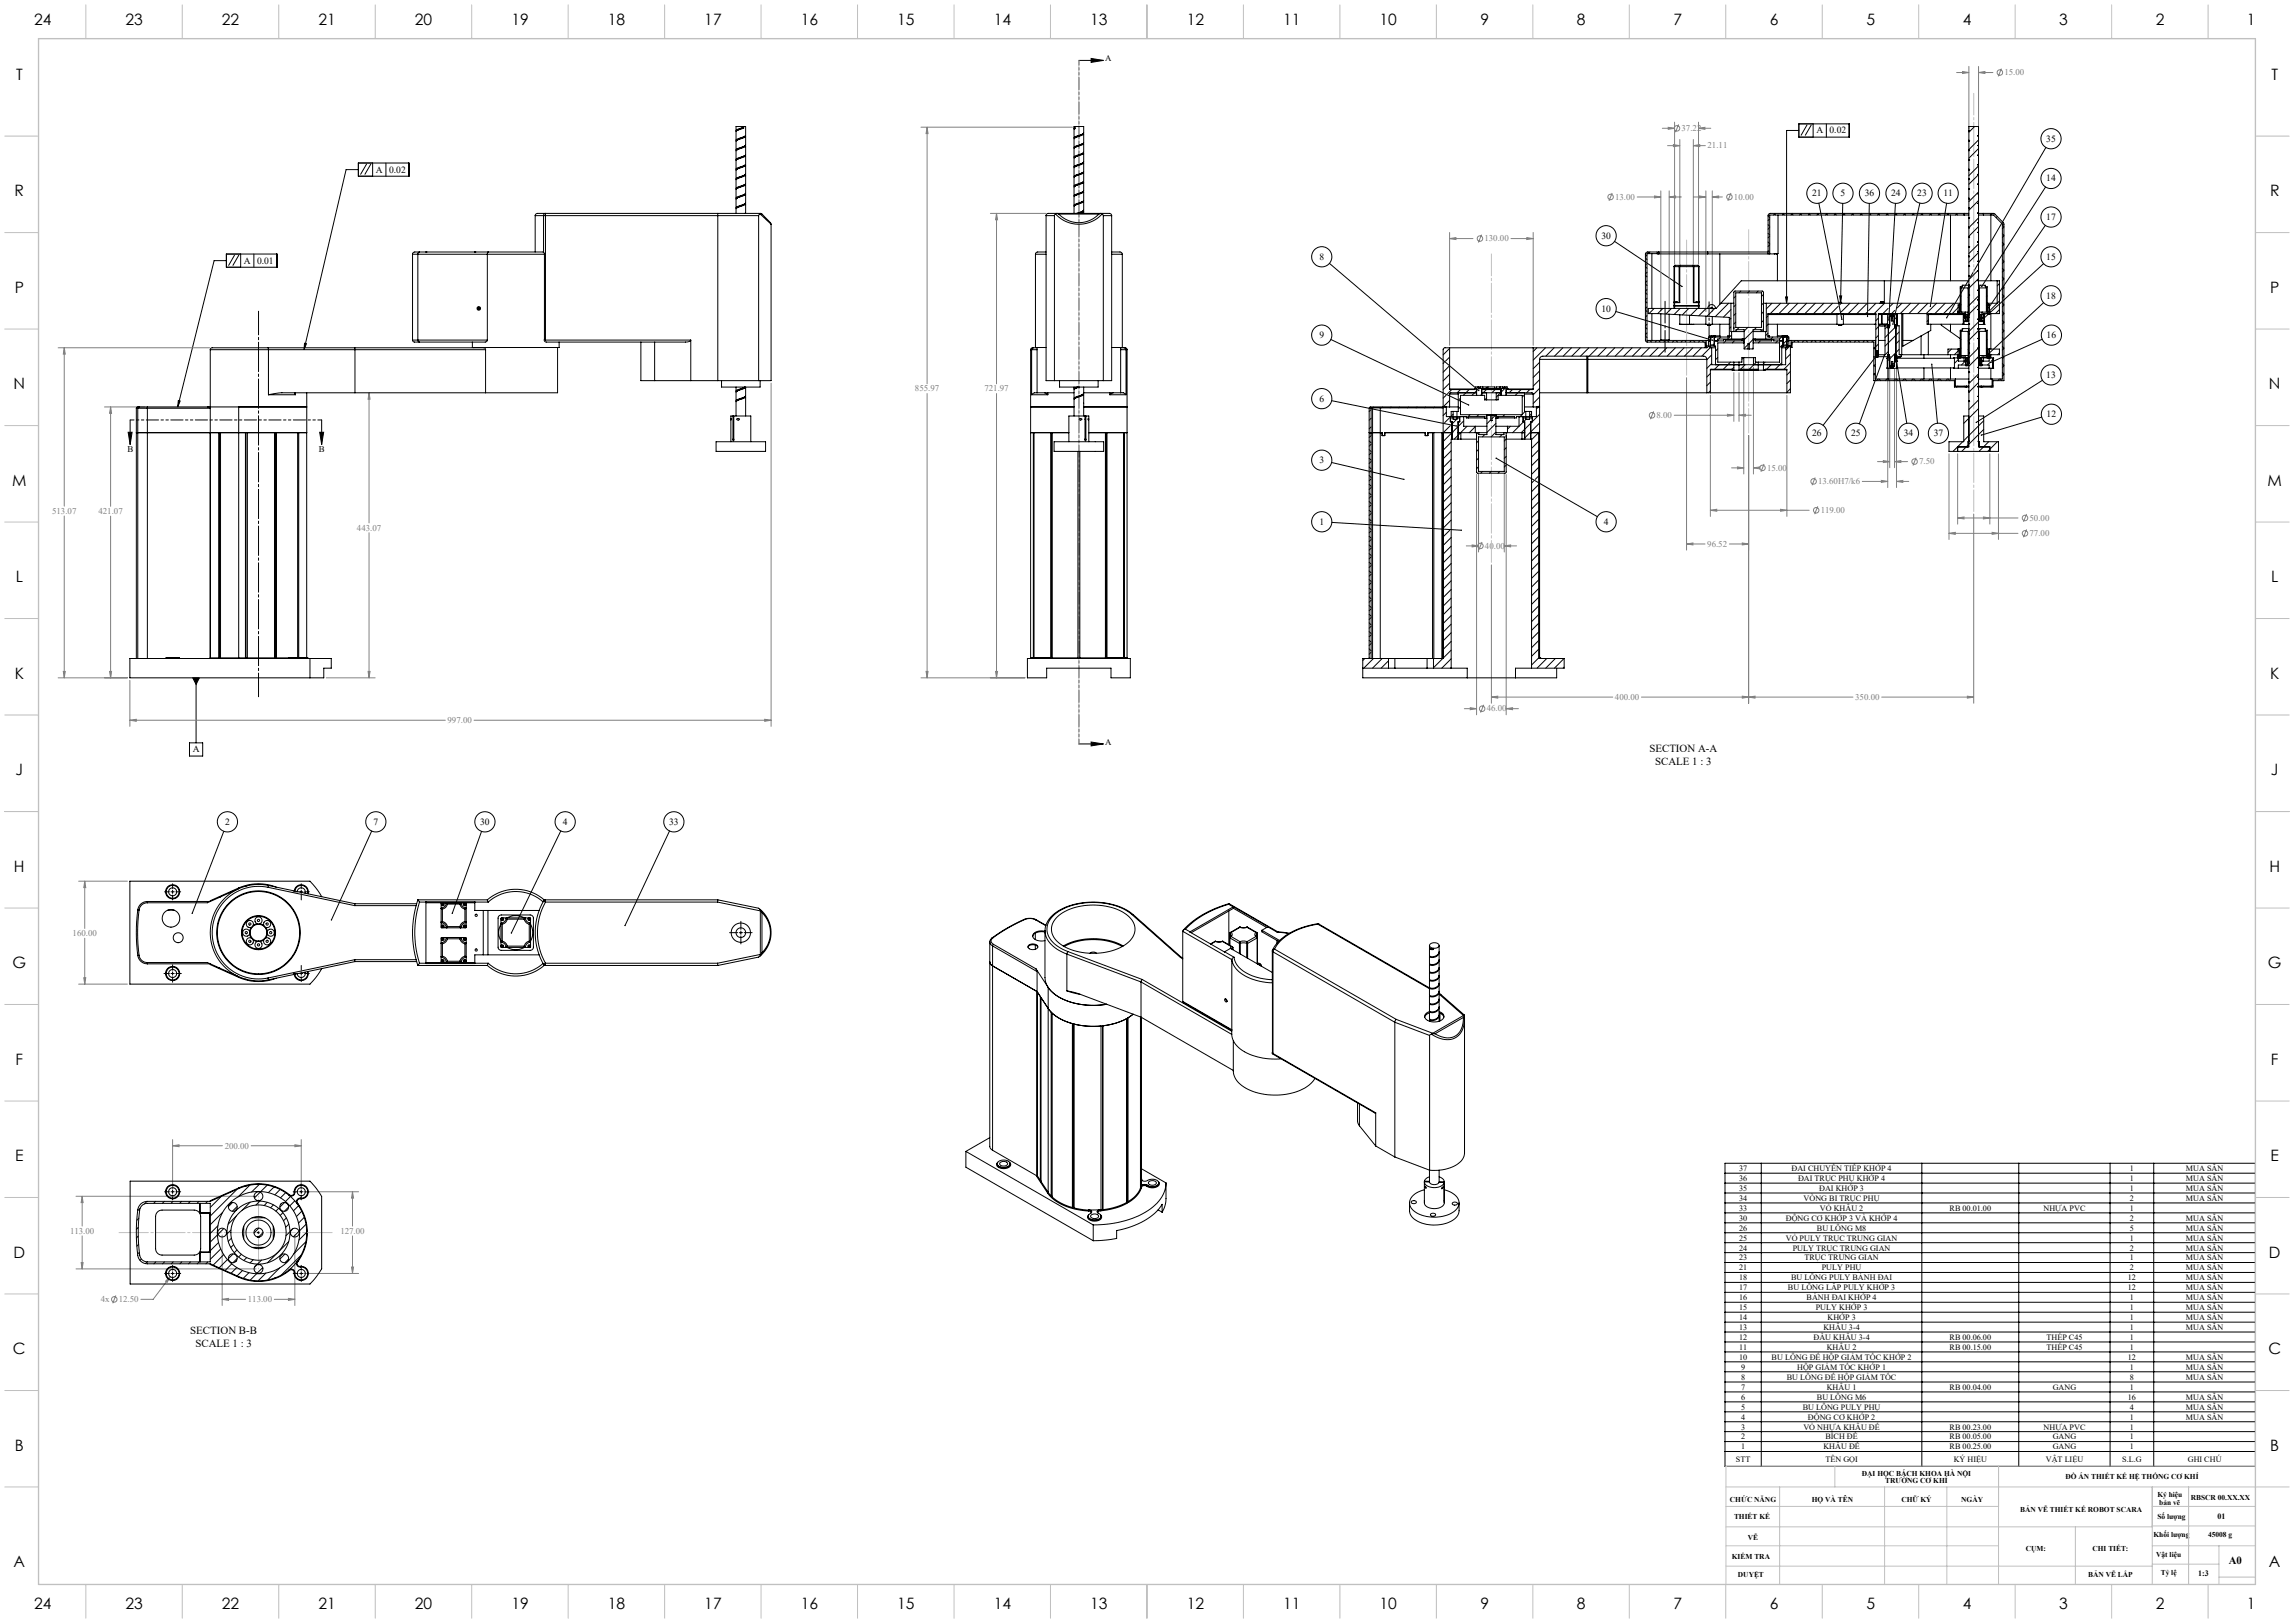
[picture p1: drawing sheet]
<svg xmlns="http://www.w3.org/2000/svg" width="1189mm" height="841mm" viewBox="0 0 1189 841" stroke-linecap="round" stroke-linejoin="round" font-family="sans-serif">
<defs><g id="words">
<g font-size="8.1">
<text x="18" y="13">24</text>
<text x="65" y="13">23</text>
<text x="115" y="13">22</text>
<text x="165" y="13">21</text>
<text x="215" y="13">20</text>
<text x="265" y="13">19</text>
<text x="315" y="13">18</text>
<text x="365" y="13">17</text>
<text x="415" y="13">16</text>
<text x="465" y="13">15</text>
<text x="515" y="13">14</text>
<text x="565" y="13">13</text>
<text x="615" y="13">12</text>
<text x="665" y="13">11</text>
<text x="715" y="13">10</text>
<text x="767" y="13">9</text>
<text x="817" y="13">8</text>
<text x="867" y="13">7</text>
<text x="917" y="13">6</text>
<text x="967" y="13">5</text>
<text x="1017" y="13">4</text>
<text x="1067" y="13">3</text>
<text x="1117" y="13">2</text>
<text x="1165" y="13">1</text>
<text x="8" y="41">T</text>
<text x="1177" y="41">T</text>
<text x="8" y="102">R</text>
<text x="1177" y="102">R</text>
<text x="8" y="152">P</text>
<text x="1177" y="152">P</text>
<text x="7" y="202">N</text>
<text x="1176" y="202">N</text>
<text x="6" y="252">M</text>
<text x="1175" y="252">M</text>
<text x="8" y="302">L</text>
<text x="1177" y="302">L</text>
<text x="8" y="352">K</text>
<text x="1177" y="352">K</text>
<text x="8" y="402">J</text>
<text x="1177" y="402">J</text>
<text x="7" y="452">H</text>
<text x="1176" y="452">H</text>
<text x="6" y="502">G</text>
<text x="1175" y="502">G</text>
<text x="8" y="552">F</text>
<text x="1177" y="552">F</text>
<text x="8" y="602">E</text>
<text x="1177" y="602">E</text>
<text x="7" y="652">D</text>
<text x="1176" y="652">D</text>
<text x="7" y="702">C</text>
<text x="1176" y="702">C</text>
<text x="8" y="752">B</text>
<text x="1177" y="752">B</text>
<text x="7" y="812">A</text>
<text x="1176" y="812">A</text>
<text x="18" y="834">24</text>
<text x="65" y="834">23</text>
<text x="115" y="834">22</text>
<text x="165" y="834">21</text>
<text x="215" y="834">20</text>
<text x="265" y="834">19</text>
<text x="315" y="834">18</text>
<text x="365" y="834">17</text>
<text x="415" y="834">16</text>
<text x="465" y="834">15</text>
<text x="515" y="834">14</text>
<text x="565" y="834">13</text>
<text x="615" y="834">12</text>
<text x="665" y="834">11</text>
<text x="715" y="834">10</text>
<text x="767" y="834">9</text>
<text x="817" y="834">8</text>
<text x="867" y="834">7</text>
<text x="917" y="834">6</text>
<text x="967" y="834">5</text>
<text x="1017" y="834">4</text>
<text x="1067" y="834">3</text>
<text x="1117" y="834">2</text>
<text x="1165" y="834">1</text>
</g>
<g font-size="5.6">
<text x="855" y="390">SECTION A-A</text>
<text x="858" y="396">SCALE 1 : 3</text>
<text x="99" y="691">SECTION B-B</text>
<text x="101" y="698">SCALE 1 : 3</text>
<text x="1155" y="811">A0</text>
</g>
<g font-size="4.9">
<text x="941" y="69">A</text>
<text x="948" y="69">0.02</text>
<text x="1061" y="73">35</text>
<text x="195" y="89">A</text>
<text x="202" y="89">0.02</text>
<text x="1061" y="94">14</text>
<text x="939" y="102">21</text>
<text x="954" y="102">5</text>
<text x="967" y="102">36</text>
<text x="980" y="102">24</text>
<text x="994" y="102">23</text>
<text x="1007" y="102">11</text>
<text x="1061" y="114">17</text>
<text x="830" y="124">30</text>
<text x="126" y="137">A</text>
<text x="133" y="137">0.01</text>
<text x="684" y="135">8</text>
<text x="1061" y="135">15</text>
<text x="1061" y="155">18</text>
<text x="830" y="161">10</text>
<text x="684" y="175">9</text>
<text x="1061" y="175">16</text>
<text x="1061" y="196">13</text>
<text x="684" y="208">6</text>
<text x="1061" y="216">12</text>
<text x="939" y="226">26</text>
<text x="959" y="226">25</text>
<text x="987" y="226">34</text>
<text x="1002" y="226">37</text>
<text x="684" y="240">3</text>
<text x="684" y="272">1</text>
<text x="831" y="272">4</text>
<text x="100" y="390">A</text>
<text x="117" y="427">2</text>
<text x="194" y="427">7</text>
<text x="249" y="427">30</text>
<text x="292" y="427">4</text>
<text x="347" y="427">33</text>
</g>
<g font-size="4.6">
<text x="573" y="32">A</text>
<text x="66" y="234">B</text>
<text x="165" y="234">B</text>
<text x="573" y="386">A</text>
</g>
<g font-size="4.6" fill="#808080">
<text x="1039" y="39">15.00</text>
<text x="872" y="68">37.22</text>
<text x="885" y="77">21.11</text>
<text x="837" y="103">13.00</text>
<text x="899" y="103">10.00</text>
<text x="769" y="125">130.00</text>
<text x="474" y="203">855.97</text>
<text x="510" y="203">721.97</text>
<text x="859" y="217">8.00</text>
<text x="916" y="244">15.00</text>
<text x="995" y="241">7.50</text>
<text x="942" y="251">13.60H7/k6</text>
<text x="27" y="266">513.07</text>
<text x="51" y="266">421.07</text>
<text x="944" y="266">119.00</text>
<text x="1052" y="270">50.00</text>
<text x="185" y="275">443.07</text>
<text x="1052" y="278">77.00</text>
<text x="770" y="284">40.00</text>
<text x="885" y="283">96.52</text>
<text x="837" y="363">400.00</text>
<text x="962" y="363">350.00</text>
<text x="771" y="369">46.00</text>
<text x="232" y="375">997.00</text>
<text x="38" y="485">160.00</text>
<text x="116" y="595">200.00</text>
<text x="36" y="639">113.00</text>
<text x="176" y="639">127.00</text>
<text x="52" y="675">4x</text>
<text x="62" y="675">12.50</text>
<text x="128" y="675">113.00</text>
</g>
<g font-size="4.2">
<text x="901" y="607">37</text>
<text x="901" y="612">36</text>
<text x="929" y="607">ĐAI CHUYỂN TIẾP KHỚP 4</text>
<text x="932" y="612">ĐAI TRỤC PHỤ KHỚP 4</text>
<text x="1104" y="607">1</text>
<text x="1104" y="612">1</text>
<text x="1133" y="607">MUA SẴN</text>
<text x="1133" y="612">MUA SẴN</text>
<text x="901" y="617">35</text>
<text x="943" y="617">ĐAI KHỚP 3</text>
<text x="1104" y="617">1</text>
<text x="1133" y="617">MUA SẴN</text>
<text x="901" y="622">34</text>
<text x="935" y="622">VÒNG BI TRỤC PHỤ</text>
<text x="1104" y="622">2</text>
<text x="1133" y="622">MUA SẴN</text>
<text x="901" y="627">33</text>
<text x="943" y="627">VỎ KHÂU 2</text>
<text x="1011" y="627">RB 00.01.00</text>
<text x="1059" y="627">NHỰA PVC</text>
<text x="1104" y="627">1</text>
<text x="901" y="633">30</text>
<text x="926" y="633">ĐỘNG CƠ KHỚP 3 VÀ KHỚP 4</text>
<text x="1104" y="633">2</text>
<text x="1133" y="633">MUA SẴN</text>
<text x="901" y="638">26</text>
<text x="942" y="638">BU LÔNG M8</text>
<text x="1104" y="638">5</text>
<text x="1133" y="638">MUA SẴN</text>
<text x="901" y="643">25</text>
<text x="901" y="648">24</text>
<text x="926" y="643">VỎ PULY TRỤC TRUNG GIAN</text>
<text x="929" y="648">PULY TRỤC TRUNG GIAN</text>
<text x="1104" y="643">1</text>
<text x="1104" y="648">2</text>
<text x="1133" y="643">MUA SẴN</text>
<text x="1133" y="648">MUA SẴN</text>
<text x="901" y="653">23</text>
<text x="935" y="653">TRỤC TRUNG GIAN</text>
<text x="1104" y="653">1</text>
<text x="1133" y="653">MUA SẴN</text>
<text x="901" y="658">21</text>
<text x="944" y="658">PULY PHỤ</text>
<text x="1104" y="658">2</text>
<text x="1133" y="658">MUA SẴN</text>
<text x="901" y="663">18</text>
<text x="928" y="663">BU LÔNG PULY BÁNH ĐAI</text>
<text x="1103" y="663">12</text>
<text x="1133" y="663">MUA SẴN</text>
<text x="901" y="669">17</text>
<text x="927" y="669">BU LÔNG LẮP PULY KHỚP 3</text>
<text x="1103" y="669">12</text>
<text x="1133" y="669">MUA SẴN</text>
<text x="901" y="674">16</text>
<text x="936" y="674">BÁNH ĐAI KHỚP 4</text>
<text x="1104" y="674">1</text>
<text x="1133" y="674">MUA SẴN</text>
<text x="901" y="679">15</text>
<text x="901" y="684">14</text>
<text x="941" y="679">PULY KHỚP 3</text>
<text x="947" y="684">KHỚP 3</text>
<text x="1104" y="679">1</text>
<text x="1104" y="684">1</text>
<text x="1133" y="679">MUA SẴN</text>
<text x="1133" y="684">MUA SẴN</text>
<text x="901" y="689">13</text>
<text x="945" y="689">KHÂU 3-4</text>
<text x="1104" y="689">1</text>
<text x="1133" y="689">MUA SẴN</text>
<text x="901" y="694">12</text>
<text x="940" y="694">ĐẦU KHÂU 3-4</text>
<text x="1011" y="694">RB 00.06.00</text>
<text x="1061" y="694">THÉP C45</text>
<text x="1104" y="694">1</text>
<text x="901" y="699">11</text>
<text x="947" y="699">KHÂU 2</text>
<text x="1011" y="699">RB 00.15.00</text>
<text x="1061" y="699">THÉP C45</text>
<text x="1104" y="699">1</text>
<text x="901" y="705">10</text>
<text x="918" y="705">BU LÔNG ĐẾ HỘP GIẢM TỐC KHỚP 2</text>
<text x="1103" y="705">12</text>
<text x="1133" y="705">MUA SẴN</text>
<text x="902" y="710">9</text>
<text x="931" y="710">HỘP GIẢM TỐC KHỚP 1</text>
<text x="1104" y="710">1</text>
<text x="1133" y="710">MUA SẴN</text>
<text x="902" y="715">8</text>
<text x="926" y="715">BU LÔNG ĐẾ HỘP GIẢM TỐC</text>
<text x="1104" y="715">8</text>
<text x="1133" y="715">MUA SẴN</text>
<text x="902" y="720">7</text>
<text x="902" y="725">6</text>
<text x="942" y="725">BU LÔNG M6</text>
<text x="947" y="720">KHÂU 1</text>
<text x="1011" y="720">RB 00.04.00</text>
<text x="1064" y="720">GANG</text>
<text x="1103" y="725">16</text>
<text x="1104" y="720">1</text>
<text x="1133" y="725">MUA SẴN</text>
<text x="902" y="730">5</text>
<text x="934" y="730">BU LÔNG PULY PHỤ</text>
<text x="1104" y="730">4</text>
<text x="1133" y="730">MUA SẴN</text>
<text x="902" y="736">4</text>
<text x="937" y="736">ĐỘNG CƠ KHỚP 2</text>
<text x="1104" y="736">1</text>
<text x="1133" y="736">MUA SẴN</text>
<text x="902" y="741">3</text>
<text x="935" y="741">VỎ NHỰA KHÂU ĐẾ</text>
<text x="1011" y="741">RB 00.23.00</text>
<text x="1059" y="741">NHỰA PVC</text>
<text x="1104" y="741">1</text>
<text x="902" y="746">2</text>
<text x="946" y="746">BÍCH ĐẾ</text>
<text x="1011" y="746">RB 00.05.00</text>
<text x="1064" y="746">GANG</text>
<text x="1104" y="746">1</text>
<text x="902" y="751">1</text>
<text x="945" y="751">KHÂU ĐẾ</text>
<text x="1011" y="751">RB 00.25.00</text>
<text x="1064" y="751">GANG</text>
<text x="1104" y="751">1</text>
<text x="900" y="757">STT</text>
<text x="946" y="757">TÊN GỌI</text>
<text x="1013" y="757">KÝ HIỆU</text>
<text x="1060" y="757">VẬT LIỆU</text>
<text x="1100" y="757">S.L.G</text>
<text x="1134" y="757">GHI CHÚ</text>
<text x="1149" y="787">01</text>
<text x="1139" y="817">1:3</text>
</g>
<g font-size="3.9">
<text x="965" y="765">ĐẠI HỌC BÁCH KHOA HÀ NỘI</text>
<text x="1071" y="767">ĐỒ ÁN THIẾT KẾ HỆ THỐNG CƠ KHÍ</text>
<text x="977" y="769">TRƯỜNG CƠ KHÍ</text>
<text x="897" y="778">CHỨC NĂNG</text>
<text x="939" y="778">HỌ VÀ TÊN</text>
<text x="986" y="778">CHỮ KÝ</text>
<text x="1017" y="778">NGÀY</text>
<text x="1118" y="776">Ký hiệu</text>
<text x="1119" y="780">bản vẽ</text>
<text x="1135" y="777">RBSCR 00.XX.XX</text>
<text x="1047" y="784">BẢN VẼ THIẾT KẾ ROBOT SCARA</text>
<text x="899" y="787">THIẾT KẾ</text>
<text x="1118" y="787">Số lượng</text>
<text x="1116" y="796">Khối lượng</text>
<text x="1144" y="796">45008 g</text>
<text x="906" y="798">VẼ</text>
<text x="1050" y="804">CỤM:</text>
<text x="1085" y="804">CHI TIẾT:</text>
<text x="898" y="808">KIỂM TRA</text>
<text x="1118" y="807">Vật liệu</text>
<text x="901" y="817">DUYỆT</text>
<text x="1082" y="817">BẢN VẼ LẮP</text>
<text x="1120" y="816">Tỷ lệ</text>
</g>
</g></defs>
<g fill="none" stroke="#000" stroke-width=".52">
<path d="M559 31h13M566 30l6 1-6 1zM932 64h27v7h-27zM932 68h-6v89M937 65l-4 5M939 65l-3 5M940 64v7M947 64v7M1060 76l-51 89M186 84h26v7h-26zM186 88h-7l-21 93M190 85l-3 5"/>
<path d="M192 85l-3 5M193 84v7M200 84v7M1060 97l-33 51M943 105l12 61M955 105l-1 52M969 105l-1 59M982 105l-3 61M995 105l-14 63M1009 105l-8 54M1060 117l-29 42M117 132h27v6h-27z"/>
<path d="M117 135h-6l-19 76M122 132l-4 6M124 132l-3 6M125 132v6M132 132v6M689 136l77 66M837 125l35 23M1059 137l-31 28M925 154h2l-1 3zM954 153h1l-1 4zM1059 157l-28 26M158 178h1l-1 3z"/>
<path d="M690 176l71 34M837 161l51 15M1058 176l-26 12M973 184l-28 36M977 184l-13 36M982 184l2 3h-1zM982 184l6 35M1001 189l3 30M1059 197l-35 22M67 218v12M92 208h1l-1 3zM167 218v12"/>
<path d="M690 208l65 13M1058 216l-31 9M66 224h2l-1 6zM166 224h2l-1 6zM690 240l38 8M775 237l53 31M690 271l67 4M100 351h3l-1 4zM102 351v34M98 385h7v7h-7zM559 385h13M566 385h6l-6 2z"/>
<path d="M116 431l-16 42M193 431l-21 46M250 431l-16 42M291 431l-26 52M347 431l-23 49M89 458v2M156 458v2M85 462h3M89 462h1M89 461v2M89 464v2M91 462h3"/>
<path d="M152 462h2M155 462h2M156 461v2M156 464v2M158 462h2M384 477v5M89 500v3M378 483h4M383 483h2M384 482v2M384 485v4M386 483h4"/>
<path d="M85 504h3M89 504h1M89 504v1M89 506v3M91 504h3M152 504h2M155 504h2M156 500v3M156 504v1M156 506v3M158 504h2M85 618h3"/>
<path d="M89 618h1M89 613v3M89 617v1M89 619v3M91 618h3M152 618h2M155 618h2M156 613v3M156 617v1M156 619v3M158 618h2M894 603h275v157h-275z"/>
<path d="M894 608h275M894 613h275M894 618h275M913 603v157M996 603v157M1046 603v157M1094 603v157M1116 603v157M894 623h275M894 628h275M894 634h275M894 639h275"/>
<path d="M85 660h3M89 660h1M89 656v2M89 659v2M91 660h3M152 660h2M155 660h2M156 656v2M156 659v2M158 660h2M894 644h275M894 649h275"/>
<path d="M894 654h275M894 659h275M89 662v2M156 662v2M894 665h275M894 670h275M894 675h275M894 680h275M894 685h275M894 690h275M894 695h275M894 701h275"/>
<path d="M894 706h275M894 711h275M894 716h275M894 721h275M894 726h275M894 732h275M894 737h275M894 742h275M894 747h275M894 752h275"/>
<circle cx="1063" cy="72" r="5"/>
<circle cx="1063" cy="92" r="5"/>
<circle cx="942" cy="100" r="5"/>
<circle cx="955" cy="100" r="5"/>
<circle cx="969" cy="100" r="5"/>
<circle cx="983" cy="100" r="5"/>
<circle cx="996" cy="100" r="5"/>
<circle cx="1010" cy="100" r="5"/>
<circle cx="1063" cy="112" r="5"/>
<circle cx="685" cy="133" r="5"/>
<circle cx="832" cy="122" r="5"/>
<circle cx="1063" cy="133" r="5"/>
<circle cx="832" cy="160" r="5"/>
<circle cx="1063" cy="153" r="5"/>
<circle cx="685" cy="174" r="5"/>
<circle cx="1063" cy="174" r="5"/>
<circle cx="1063" cy="194" r="5"/>
<circle cx="685" cy="207" r="5"/>
<circle cx="1063" cy="215" r="5"/>
<circle cx="685" cy="238" r="5"/>
<circle cx="942" cy="225" r="5"/>
<circle cx="962" cy="225" r="5"/>
<circle cx="989" cy="225" r="5"/>
<circle cx="1005" cy="225" r="5"/>
<circle cx="685" cy="270" r="5"/>
<circle cx="832" cy="270" r="5"/>
<circle cx="118" cy="426" r="5"/>
<circle cx="195" cy="426" r="5"/>
<circle cx="251" cy="426" r="5"/>
<circle cx="293" cy="426" r="5"/>
<circle cx="349" cy="426" r="5"/>
</g>
<g fill="none" stroke="#808080" stroke-width=".52">
<path d="M1014 38h6M1017 37l3 1h-3zM1020 34v33M1025 38l4-1v1zM1025 34v35M1025 38h8M1037 36l-1 4M477 66h79M481 66v3h-1zM481 66v133M862 66h6M864 75h7"/>
<path d="M865 66h3l-3 1zM867 75h4l-4 1zM868 63v74M870 64l-2 5M871 72v65M878 75h3v1zM878 72v65M878 75h6M880 66h4v1zM880 63v74M880 66h7M861 99v62"/>
<path d="M865 99v62M884 99v62M887 99v62M513 111h29M517 111v3h-1zM517 111v88M836 100l-2 4M849 102h12M858 102h3l-3 1zM865 102h3v1zM865 102h7M878 102h6"/>
<path d="M881 102h3l-3 1zM887 102h4v1zM887 102h6M897 100l-1 4M751 124l4-1v1zM751 120v59M751 124h12M768 122l-2 4M783 124h12M791 123l4 1h-4zM795 120v59M30 180h79"/>
<path d="M33 180l1 3h-1zM33 180v82M400 199v177M874 196v89M899 193v25M901 193v25M904 190v56M909 190v56M978 186v67M979 191v51M982 191v51M983 186v67"/>
<path d="M54 211h21M57 211l1 3h-1zM57 211v51M191 204l1 3h-1zM191 204v67M481 204v147M517 204v147M857 213l-2 4M868 215h31M886 205v63M895 215h4l-4 1zM901 215h4v1z"/>
<path d="M901 215h7M926 205v63M906 226v138M973 239h6M976 239h3l-3 1zM982 239h3v1zM982 239h7M993 237l-1 4M1010 235v45M1015 235v37M1031 235v37M1036 235v45"/>
<path d="M765 246v124M766 246v40M780 246v40M781 246v124M897 242h7M901 242h3l-3 1zM909 242h3v1zM909 242h1M914 240l-1 4M941 247l-2 4M965 249h13M975 249h3l-3 1z"/>
<path d="M983 249h3v1zM983 249h6M33 267v84M57 267v84M191 276v75M886 264h4v1zM886 264h52M923 264h3l-3 1zM942 262l-1 4M1010 276h3v1zM1010 276h36M1015 268h3v1z"/>
<path d="M1015 268h31M1023 266v98M1028 268h3l-3 1zM1033 276h3l-3 1zM1050 274l-1 4M1050 266l-1 4M760 283h6M763 282l3 1h-3zM768 281l-1 4M773 293v71M780 283l3-1v1zM780 283h6"/>
<path d="M874 282l3-1v1zM874 282h10M896 282h10M903 281l3 1h-3zM30 351h36M33 348h1l-1 3zM57 348h1l-1 3zM67 353v23M169 351h25M191 348h1l-1 3zM477 351h54M480 348h1v3z"/>
<path d="M516 348h1v3zM67 373h4v1zM67 373h164M246 373h154M396 373h4l-4 1zM759 367h6M762 367h3l-3 1zM769 365l-2 4M773 361h3v1zM773 361h63M781 367h3v1zM781 367h6"/>
<path d="M851 361h109M903 361h3l-3 1zM906 361h4v1zM975 361h48M1020 361h3l-3 1zM41 457h25M44 457v3h-1zM44 457v24M44 486v24M41 510h25M43 507h1v3zM89 594l4-1v1z"/>
<path d="M89 591v25M89 594h26M130 594h26M153 593l3 1h-3zM156 591v25M39 620h94M43 620v3h-1zM43 620v15M157 618h29M183 618v3h-1zM183 618v17M115 640v36"/>
<path d="M153 640v36M39 658h94M42 654h1v4zM43 640v18M157 660h29M182 657h1v3zM183 640v20M60 671l-2 4M86 664l2-2-1 2zM88 662l-9 11h-6M115 673h3v1zM115 673h12"/>
<path d="M142 673h11M150 673h3l-3 1z"/>
<circle cx="1037" cy="38" r="1.4"/>
<circle cx="869" cy="67" r="1.4"/>
<circle cx="835" cy="102" r="1.4"/>
<circle cx="896" cy="102" r="1.4"/>
<circle cx="767" cy="124" r="1.4"/>
<circle cx="856" cy="215" r="1.4"/>
<circle cx="992" cy="239" r="1.4"/>
<circle cx="914" cy="242" r="1.4"/>
<circle cx="940" cy="249" r="1.4"/>
<circle cx="941" cy="264" r="1.4"/>
<circle cx="1050" cy="268" r="1.4"/>
<circle cx="1050" cy="276" r="1.4"/>
<circle cx="767" cy="283" r="1.4"/>
<circle cx="768" cy="367" r="1.4"/>
<circle cx="59" cy="673" r="1.4"/>
</g>
<path d="M134 361v-200" fill="none" stroke="#000" stroke-width=".52" stroke-dasharray="15.2 1.3 1.3 1.3" stroke-dashoffset="3"/>
<path d="M863 182v-26" fill="none" stroke="#000" stroke-width=".52" stroke-dasharray="15.2 1.3 1.3 1.3" stroke-dashoffset="4"/>
<path d="M886 174v-18" fill="none" stroke="#000" stroke-width=".52" stroke-dasharray="15.2 1.3 1.3 1.3" stroke-dashoffset="8.1"/>
<path d="M167 218h-100" fill="none" stroke="#000" stroke-width=".52" stroke-dasharray="6.3 1.3 1.3 1.3 1.3 1.3" stroke-dashoffset="4.3"/>
<path d="M559 31v354" fill="none" stroke="#000" stroke-width=".52" stroke-dasharray="6.3 1.3 1.3 1.3 1.3 1.3" stroke-dashoffset="3.9"/>
<path d="M773 132v159" fill="none" stroke="#c0c0c0" stroke-width=".52" stroke-dasharray="15.2 1.3 1.3 1.3" stroke-dashoffset="3.9"/>
<path d="M906 119v105" fill="none" stroke="#c0c0c0" stroke-width=".52" stroke-dasharray="15.2 1.3 1.3 1.3" stroke-dashoffset="2.6"/>
<path d="M874 124v70" fill="none" stroke="#c0c0c0" stroke-width=".52" stroke-dasharray="15.2 1.3 1.3 1.3" stroke-dashoffset="1.2"/>
<path d="M1023 48v217" fill="none" stroke="#c0c0c0" stroke-width=".52" stroke-dasharray="15.2 1.3 1.3 1.3" stroke-dashoffset="4"/>
<path d="M60 639h113" fill="none" stroke="#c0c0c0" stroke-width=".52" stroke-dasharray="15.2 1.3 1.3 1.3" stroke-dashoffset="-1.2"/>
<path d="M134 658v-38" fill="none" stroke="#c0c0c0" stroke-width=".52" stroke-dasharray="15.2 1.3 1.3 1.3" stroke-dashoffset="-1.7"/>
<g fill="none" stroke="#c0c0c0" stroke-width=".52">
<path d="M44 3v17M94 3v17M144 3v17M194 3v17M244 3v17M294 3v17M344 3v17M394 3v17M444 3v17M494 3v17M544 3v17M594 3v17"/>
<path d="M644 3v17M694 3v17M744 3v17M794 3v17M844 3v17M894 3v17M944 3v17M994 3v17M1044 3v17M1094 3v17M1144 3v17M559 31v354"/>
<path d="M2 71h18M1169 71h17M2 121h18M1169 121h17M2 171h18M1169 171h17M2 221h18M1169 221h17M2 271h18M1169 271h17M2 321h18M1169 321h17"/>
<path d="M2 371h18M1169 371h17M2 421h18M1169 421h17M2 471h18M1169 471h17M2 521h18M1169 521h17M2 571h18M1169 571h17M2 621h18M1169 621h17"/>
<path d="M2 671h18M1169 671h17M2 721h18M1169 721h17M951 760v11M1036 760v61M1169 760h-274v61M2 771h18M922 771v50M977 771v50M1009 771v50M1116 771v50"/>
<path d="M1134 771v50M1186 771h-291M895 781h141M895 791h221M1076 791v30M1116 781h53M1116 791h53M895 801h141M895 812h221M1116 801h53M1116 811h34M1150 801v20"/>
<path d="M1150 817h19M44 821v18M94 821v18M144 821v18M194 821v18M244 821v18M294 821v18M344 821v18M394 821v18M444 821v18M494 821v18M544 821v18"/>
<path d="M594 821v18M644 821v18M694 821v18M744 821v18M794 821v18M844 821v18M894 821v18M944 821v18M994 821v18M1044 821v18M1094 821v18M1144 821v18"/>
</g>
<path d="M20 20h1149v801h-1149z" fill="none" stroke="#c0c0c0" stroke-width=".7"/>
<g fill="#000">
<path d="M92 208h1l-1 3zM158 178h1l-1 3zM100 351l2 4 1-4zM727 248l1 1zM766 202l1 1zM757 275h1zM976 184l1 1zM982 184l2 3h-1zM1001 189h1zM954 165l1 1v-1zM1000 159h1zM1009 164v1zM1027 148v1zM1031 159v1zM1024 219h1zM1027 225v1zM775 237l1 1zM872 148v1zM887 176l1 1zM1030 183l1 1zM1028 165v1zM954 153h1l-1 4zM925 154h2l-1 3zM324 479v1zM265 483v1zM234 473h1zM172 476v1zM99 473l1 1z"/>
<path d="M166 224h2l-1 6zM66 224h2l-1 6zM566 30l6 1-6 1zM566 385h6l-6 2z"/>
</g>
<g fill="#808080">
<path d="M773 361h3v1zM903 361h3l-3 1zM906 361h4v1zM1020 361h3l-3 1zM874 282l3-1v1zM903 281l3 1h-3z"/>
<path d="M67 373h4v1zM396 373h4l-4 1zM33 348h1l-1 3zM33 180l1 3h-1zM191 348h1l-1 3zM191 204l1 3h-1zM57 211l1 3h-1zM57 348h1l-1 3zM481 66v3h-1zM480 348h1v3zM516 348h1v3zM517 111v3h-1zM751 124l4-1v1zM791 123l4 1h-4zM762 367h3l-3 1zM781 367h3v1zM763 282l3 1h-3zM780 283l3-1v1zM865 66h3l-3 1zM880 66h4v1zM867 75h4l-4 1zM878 75h3v1zM858 102h3l-3 1zM865 102h3v1zM881 102h3l-3 1zM887 102h4v1zM886 264h4v1zM923 264h3l-3 1zM895 215h4l-4 1zM901 215h4v1zM901 242h3l-3 1zM909 242h3v1zM1010 276h3v1zM1033 276h3l-3 1zM1015 268h3v1zM1028 268h3l-3 1zM1017 37l3 1h-3zM1025 38l4-1v1zM976 239h3l-3 1zM982 239h3v1zM975 249h3l-3 1zM983 249h3v1zM89 594l4-1v1zM153 593l3 1h-3zM183 618v3h-1zM182 657h1v3zM86 664h1l1-2zM115 673h3v1zM150 673h3l-3 1zM43 620v3h-1zM42 654h1v4zM44 457v3h-1zM43 507h1v3z"/>
</g>
<g fill="none" stroke="#000" stroke-width=".52">
<path d="M381 68v-2h5v4l-4 2v1M385 66l-3 2M385 66h.1M385 66l-4 2v5M385 66a4 4 0 0 0-3 2M386 76l-4 2M386 71l-4 2M386 70v1l-5 2v5M386 75a5 5 0 0 1-4 3h-1v5M386 71v4l-4 2v1M386 76v4v1a4 4 0 0 0-4 2M557 66a1.4 1.4 0 0 1 2 0h3v3l-1 1a5 5 0 0 0-4 2"/>
<path d="M557 67v4M557 72v4M557 77v4M557 67h.1M557 66v1M557 66h.1M561 79l-4 3M561 74l-4 2M561 69l-4 3M561 69l-4 2M561 79l-4 2M562 69a4 4 0 0 1-4 2l-1 1"/>
<path d="M562 74a4 4 0 0 1-4 2l-1 1M562 79a4 4 0 0 1-4 2l-1 1M562 69v5l-1 1a4 4 0 0 0-4 2M562 74v5l-5 2v1M562 79v5l-5 2v1M1020 78h1M1020 73h1M1020 68h1M1020 68v-2h5v4M1021 78l-1 5M1021 73l-1 5M1021 68l-1 5"/>
<path d="M1023 66l-3 3M1025 70v1M1025 75v1M1025 70h.1M1025 75h.1M1025 73l-5 5M1025 77l-5 5M1025 71v4M1025 76v4M382 83l4-2-4 2M386 96l-4 2M386 91l-4 2"/>
<path d="M386 86l-4 2M386 81h.1M386 80v1l-5 2v5M386 85v1l-5 2v5M386 90a5 5 0 0 1-4 3h-1v5M386 95a5 5 0 0 1-4 3h-1v5M386 81v4l-4 2v1M386 86v4l-4 2v1M386 91v4l-4 2v1M386 96v4v1a4 4 0 0 0-4 2M557 82v4M557 87v4"/>
<path d="M557 92v4M557 97v4M561 99l-4 3M561 94l-4 2M561 89l-4 2M561 84l-4 3M561 84l-4 2M561 99l-4 2M562 89a4 4 0 0 1-4 2l-1 1M562 94a4 4 0 0 1-4 2l-1 1M562 84a4 4 0 0 1-4 2l-1 1M562 99a4 4 0 0 1-4 2l-1 1"/>
<path d="M562 84v5l-1 1a5 5 0 0 0-4 2M562 89v5l-1 1a4 4 0 0 0-4 2M562 94v5l-5 2v1M562 99v5l-5 2v1M1020 98h1M1020 93h1M1020 88h1M1020 83h1M1021 98l-1 5M1021 93l-1 5M1021 88l-1 5M1021 83l-1 5"/>
<path d="M1025 80v1M1025 85v1M1025 90v1M1025 95v1M1025 80h.1M1025 85h.1M1025 90h.1M1025 95h.1M1025 91l-5 4M1025 86l-5 5M1025 99l-5 5M1025 81v4"/>
<path d="M1025 86v4M1025 91v4M1025 96v4M277 112h5M277 112v19M282 112h1M282 112v19M283 111h-5l-1 1M283 111h111M283 111v1M283 111l-1 1M283 112h110"/>
<path d="M283 112v64M372 111v86M386 106l-4 2M386 101l-4 2M386 100v1l-5 2v5M386 105v1l-5 2v3M386 110v1M386 101v4l-4 2v1M386 106v5M393 112v85M394 111l-1 1M394 111l6 5"/>
<path d="M394 111h.1M400 116v81h-7M542 112l1-1h32l1 1M542 112h5M542 112v85h5M547 112v85M547 111v1M547 111a16 16 0 0 0 24 0M548 111h1M548 111h-1M548 111h.1M549 111a14 14 0 0 0 21 0"/>
<path d="M549 111h21M557 102v4M557 107v4M561 104l-4 3M561 109l-2 2M561 104l-4 2M562 109l-1 1-2 1M562 104a4 4 0 0 1-4 2l-1 1M562 104v5l-4 2M562 109v2M570 111h1M571 111h-1"/>
<path d="M571 111h.1M571 111l1 1M572 112h4M572 112v85M576 112v85h-4M916 116l1 1M916 112l1 1M917 118l-1 1M917 113l-1 1M920 111h.1M920 111h-1M922 111v20l-2 1"/>
<path d="M924 111h1M925 111h-1M929 111h.1M929 111h-1M933 111h1M934 111h-1M938 111h.1M938 111h-1M942 111h1M942 111h.1M946 111h1M947 111h-1"/>
<path d="M951 111h1M952 111h-1M955 111h1M956 111h-1M960 111h1M961 111h-1M964 111h1M965 111h-1M969 111h1M969 111h.1M973 111h1M974 111h-1"/>
<path d="M978 111h1M978 111h.1M982 111h1M983 111h-1M987 111h1M987 111h.1M991 111h1M992 111h-1M996 111h1M996 111h.1M1000 111h1M1001 111h-1"/>
<path d="M1005 111h1M1005 111h.1M1009 111h1M1010 111h-1M1011 111v34M1014 111h1M1014 111h.1M1018 111h-101l-1 1v20M1018 111h2M1018 111h-101v21M1018 111h.1M1020 118h1"/>
<path d="M1020 113h1M1020 108h1M1020 103h1M1021 118l-1 5M1021 113l-1 5M1021 108l-1 5M1021 103l-1 5M1025 100v1M1025 105v1M1025 110v1M1025 115v1M1025 100h.1"/>
<path d="M1025 105h.1M1025 110h.1M1025 115h.1M1025 117l-5 5M1025 104l-5 5M1025 113l-4 5M1025 111h3M1025 101v4M1025 106v4M1025 111v4M1025 116v4M1028 111h.1"/>
<path d="M1028 111h6l5 5v81h-6v4h-6M1028 111h5l5 5v80h-5M1032 111h1M1032 111v34M1032 111h-1M1035 112v1M1038 117h1M1039 118l-1 1M214 132h3M214 132v44M217 132v44M217 132h36"/>
<path d="M217 131h-2l-1 1M217 131v1M217 131h36M221 131h.1M246 131h.1M253 132h29M253 132v44M253 131v1M253 131h29M282 131v1M282 132v44M537 132v48h5"/>
<path d="M537 132h5M542 131h-4l-1 1M576 131h5l1 1M576 132h6M582 132v48h-6M853 138l1 1M853 134h1M853 137h.1M854 132l-1 1M854 131h1M855 131h-1M856 131v29"/>
<path d="M860 131h-1M860 131v1l-1-1M868 138h.1M868 138v22M868 138h2M868 138v18M868 137v1M868 137h3M870 138h1M870 138v19M871 138v19h-3M871 138h7"/>
<path d="M871 137v1M871 137l-1 1M871 137h6M877 137l1 1M877 137h3M878 138h.1M878 138v19h2M878 138h2M878 138v19M880 137v1M880 137l1 1M880 138h1"/>
<path d="M880 138v18M881 138v22M885 131v1M891 132v26M916 130l1 1M916 125l1 1M916 121l1 1M916 131h-62h-1v46h1h30v3h1M917 127l-1 1M917 122l-1 1M917 131v1M917 132h3"/>
<path d="M917 132l-63-1v45h30M920 132h1v13M921 131v1M1020 138h1M1020 133h1M1020 128h1M1020 123h1M1021 138l-1 5M1021 133l-1 5M1021 128l-1 5M1021 123l-1 5M1025 125h.1"/>
<path d="M1025 120v1M1025 125v1M1025 130v1M1025 135v1M1025 120h.1M1025 130h.1M1025 135h.1M1025 131l-5 5M1025 140l-4 4M1025 126l-5 5M1025 121v4M1025 126v4"/>
<path d="M1025 131v4M1025 136v4M1038 139l1 1M1038 135h1M1038 126h1M1038 121l1 1M1038 130h.1M1039 136l-1 1M1039 122l-1 1M1039 127l-1 1M1039 131l-1 1M248 160h1"/>
<path d="M853 156l1 1M853 152h1M853 147l1 1M853 143h1M854 141l-1 1M854 159l-1 1M854 146h-1M854 150l-1 1M854 155h-1M857 160l-2 3M862 160l-3 3M866 160l-3 3"/>
<path d="M868 157h.1M868 158h.1M868 157v3M868 158h12M869 156h-1v1M869 156h.1M869 156v1M871 160l-3 3M875 160l-3 3M880 160l-4 3M880 158h.1M880 157h1"/>
<path d="M880 157v3M880 156h1M880 156h-1v1M884 160l-4 4M885 160a2 2 0 0 1 2-2 2 2 0 0 1 2 2M887 160v-1l1 1M889 160l-4 4M892 157h5M896 157l-7 7M897 157h2M897 157l1 15M900 158l-1 1"/>
<path d="M900 153l-1 1M900 152h13v18h-13zM902 151l-1 1M907 151l-1 1M911 151l-1 1M914 153l-1 1M914 157l-1 1M914 157h1M915 157h101M915 157v15M918 157l-3 3M923 157l-5 6"/>
<path d="M927 157l-5 6M932 157l-5 6M936 157l-5 6M941 157l-5 6M945 157l-5 6M950 157l-6 6M953 159l-4 4M953 157h2M954 157v1M959 157l-5 5M963 157l-5 6M968 157l-6 6"/>
<path d="M972 157l-3 4M975 157h-1M975 157h.1M975 157h1M976 156h-1M976 156h.1M976 157h.1M977 145l-1 12M977 157l-6 6M979 160l-3 3M981 157l-1 2M986 157l-3 3"/>
<path d="M990 157l-5 6M995 157l-6 6M999 157l-5 6M1004 157l-6 6M1008 157l-5 6M1013 157l-6 6M1016 159h-1M1016 153v1M1016 158l-4 5M1016 149h4v14h-1v-1h-3zM1017 149h-1M1018 148h-1"/>
<path d="M1020 154h.1M1020 158h1zM1020 153h1zM1020 148h1zM1020 143h1M1020 145h-117l-14 15h-35v3l42 1v11h-7v4M1021 148h-4v1h-1v12h-1v2M1021 158h-1M1021 153h-1M1021 148h-1M1021 143l-1 25M1025 140v1"/>
<path d="M1025 145v1M1025 140h.1M1025 145h.1M1025 150h.1M1025 155h.1M1025 155v1v-1M1025 150v1v-1M1025 145h10M1025 144l-5 6M1025 141v4M1025 146v19M1025 148h4v1h1v12"/>
<path d="M1026 157l-8 9M1026 153l-6 6M1026 149h4v13h-3v1h-1zM1027 148l-2 1M1030 153v1M1030 149h.1M1031 157l-1 1M1035 145v12h-5M1035 145h1v18h-5v-5h-1v5h-2v2h-1M1036 147l-1 1M1036 156l-6 7M1038 157l1 1"/>
<path d="M1038 153h1M1038 144h1M1038 149h1M1039 149l-1 1M1039 154h-1M1039 140l-1 1M1039 145h-1M1039 158l-1 1M214 176v1h3M214 176h3M217 176v1M217 176h36"/>
<path d="M245 177v3h45v-3M253 176l-2 1h-34M282 176v1h1h72h2l1-1M282 176h1M283 176h75M332 177v20h7M339 177v20M358 176v21M853 174l1 1M853 170h1M853 165h.1M853 161h1"/>
<path d="M854 173h-1M854 164h-1M854 168l-1 1M854 176l-1 1M855 176l1 1M856 163v13M859 176l-1 1M860 176v1M861 176h.1M861 176h4M861 163v13M863 176l-1 1"/>
<path d="M864 176l1 1M865 176h.1M865 163v13M868 176l-1 1M869 176v1M871 163v5M872 176l-1 1M873 176l1 1M876 163v5M877 176l-1 1M878 176v1M878 168h-8h14"/>
<path d="M881 176l-1 1M882 176l1 1M884 168h3M884 164v4M884 178v1M884 176h2M884 179h2v1h1M884 176l1 4h-90M885 168v1h2v-1M886 175v4zM886 176v1M886 179h3"/>
<path d="M887 174h1M887 174h-1v1M887 174h.1M887 174v1M887 175h.1M887 164v4M887 168h9M888 174h1M888 174l-1 1M888 174h.1M889 179v10M889 178l-1 1"/>
<path d="M889 174h2M889 174v1M890 176v1M891 168v7M892 175l-1 1M894 176h9M894 176h-1v1h-4M894 176v1M894 177l-1 1M896 174h-1v1M897 165l-1 1M897 160l-4 4"/>
<path d="M897 169l-1 1M898 174l-3 2M898 172h1M898 176h5M898 176h-8v1M898 172v4M899 170h.1M899 172v-21h15v21M899 172h1M899 177l-1 1M900 167l-1 1M900 162l-1 1"/>
<path d="M900 171l-1 1M900 172h4M900 172v-1h4v10h2M901 170l-1 1M903 176h1M903 176v1h-9M904 176h.1M904 178h.1M904 178h-14v10h9M904 176v2M906 170l-2 2M906 179l-2 2"/>
<path d="M906 178h1M906 178v3M906 178h.1M907 178v3M909 171l-5 5M909 176l-3 2M909 172h4M909 176h.1M909 178h.1M909 176h1M909 178h13v10h-8M909 176v2"/>
<path d="M910 176h5M910 176h8M910 176v1h8v-1M910 170l-1 1M912 177l-1 1M913 172v-1h-4v10h-2M913 172h1M914 162l-1 1M914 166l-1 1M914 171l-1 1M914 172h1M914 170h.1"/>
<path d="M915 176h7M915 172v4M916 173l-1 1M916 164l-1 1M916 168l-1 1M916 174h1v1M916 168h36M916 163h36M918 176h1v1h5M919 175l-1 1M921 174h3M921 163h.1"/>
<path d="M921 168v7M921 177l-1 1M922 176v1M923 175l-1 1M924 174v1M924 174h1M924 174h.1M924 179h2M924 179v-4h-8v-12h56l1 21M924 179v10M925 174h1M925 174h.1"/>
<path d="M926 174h.1M926 174h1v1M926 175h1v4h-1zM926 177h1M926 176l-4 4M927 175l-1 1M927 176h1M928 179l-2 2M928 178h1l-1 1M928 179h-1l-1 1M928 176v28h-2M928 176h44"/>
<path d="M931 176l-1 1M931 176l1 1M935 176l-1 1M936 176l1 1M940 176l-1 1M940 176l1 1M944 176l-1 1M945 176l1 1M949 176l-1 1M949 176l1 1M952 168h3M952 168v-5h3v5"/>
<path d="M953 163h.1M953 168v1h2v-1M953 176l-1 1M953 162v1M954 176l1 1M955 163h.1M955 168h17M958 176l-1 1M958 176l1 1M962 176l-1 1M963 176l1 1M967 176l-1 1"/>
<path d="M967 176l1 1M967 162v1M971 176l-1 1M972 168h.1M972 176v1M972 180l-1 1M972 176h.1M972 176v20h41M972 163h-17M974 169l-2 2M974 174l-2 1M974 165l-2 1"/>
<path d="M974 178l-2 2M974 163h.1M974 163h5M974 176h3M974 163h41v-5h1v5h2v2h1M974 163v21M974 168a1.3 1.3 0 0 0 2 1l1-1M975 163v5M975 163h.1M976 167l-1 1M976 168h-2h4M976 168h2"/>
<path d="M978 163h-1M978 163h-4h2v5M978 163v5M978 168h.1M978 164v1M979 169l-2 1M979 169v1M979 169h.1M979 169h-2v15h-4M979 170h.1M979 170v14M979 163h.1"/>
<path d="M979 168v2h-1v-1M980 163h.1M980 163h1M980 163v3h1v-3M980 163h-2M980 164h-1v4h-1M980 165h1M981 163h.1M981 164h1v6M981 163h2M982 168h1M982 161l-2 2"/>
<path d="M982 170l-5 5M982 169h.1M982 169v1M982 169h1M982 169v1l1-1M983 170v14M983 170h.1M983 169h.1M983 169v1h-1M983 169v1M983 169h1v15h1M983 164l-1 1"/>
<path d="M983 163v5M983 163v6M984 172l-7 7M984 177l-1 1M986 163v21M986 176h6M986 163v16l10-5M996 174v10M999 163h19v5h-19zM999 172l-3 2M999 172v12M1000 166l-1 1"/>
<path d="M1000 163v5M1001 163h.1M1001 168v3l-2 1M1006 163h.1M1006 168v1l10 6M1011 163h.1M1011 168v4M1015 163h1M1015 163h.1M1016 163h.1M1016 176h.1M1016 172h4v13h-1v-1h-3z"/>
<path d="M1017 171l-1 1M1017 162l-1 1M1017 168h1M1018 170l-1 1M1018 168h3M1018 163h-1M1019 162h1M1019 163v4M1019 163v3h-1v2M1019 166h.1M1019 167h.1M1019 166v1"/>
<path d="M1020 163v3M1020 165h.1M1020 166l-1 1M1020 166h.1M1020 178h1zM1020 173h1zM1020 168h1M1020 163h1zM1020 170h-3v1h-1v13h-17M1021 178h-1M1021 173h-1M1021 168l-1 25"/>
<path d="M1021 163h-1M1025 165v1M1025 175v1zM1025 160h.1M1025 165h.1M1025 170h.1M1025 175h.1M1025 160v1v-1M1025 170v1v-1M1025 167l-5 5M1025 168h3M1025 166h1"/>
<path d="M1025 166v24M1025 170h4v1h1M1025 165h1M1026 165v1M1026 180h-1M1026 162h-1M1026 175l-1 1M1026 162h1M1026 163v3M1026 166h1M1026 167h1M1026 166v1"/>
<path d="M1027 170l-7 7M1027 166v1M1027 163v3h1v2M1027 165l-1 1v1M1027 163v4M1028 163h1v5M1029 164l-2 1M1029 163v5M1029 168h.1M1029 168h-1M1030 172h-4v13h1v-1M1030 172v12h-3"/>
<path d="M1030 171v1M1030 176h.1M1030 171v13M1030 163h.1M1030 163h1M1031 163h.1M1031 161v2M1032 163v18M1036 160l-2 3M1038 179l1 1M1038 175h.1M1038 171h1"/>
<path d="M1038 166l1 1M1038 162h1M1039 167l-1 1M1039 163h-1M1039 172h-1M109 181h30M109 181v30M139 180h-29l-1 1M139 180v1M139 180h112l1 1M139 181v24M139 181h113"/>
<path d="M184 180v24M246 180h.1M252 181v23M289 180v24h-37M339 197h54M374 197v4h20v-4M534 181h1M534 181v160M535 181h3M535 181v24M536 180h-2v1M536 180l-1 1"/>
<path d="M536 180h2M538 180v24M547 197h25M549 197v4h20v-4M581 181h3M581 180h2M581 180v24M583 180h1v1M583 180l1 1M584 181h.1M584 181v24M584 181v160"/>
<path d="M749 188h-1M751 190l-3 3M751 181l-3 3M751 194l-3 3M751 199l-3 3M751 185l-2 2M751 180h-2l-1 1v30M751 180h44M751 180v22M795 180v22M797 180l-2 2M798 197l-3 3"/>
<path d="M798 188l-3 3M798 192l-3 4M798 186v-1h2h83h1l1 1M798 186v155M798 186h25M801 180l-6 7M806 180l-5 5M810 180l-4 5M815 180l-5 5M819 180l-4 5M822 185l1 1M823 186h.1"/>
<path d="M823 186v18M823 185v1M823 186h62M824 180l-5 5M828 180l-4 5M832 180l-4 5M837 180l-4 5M841 180l-4 5M846 180l-4 5M850 180l-4 5M855 180l-4 5M859 180l-4 5"/>
<path d="M864 180l-4 5M868 180l-4 5M873 180l-4 5M877 180l-4 5M882 180l-4 5M885 186v18M886 180l-4 5M886 194l-1 1M886 198l-1 2M886 192h12M886 192v12M887 184l-2 2"/>
<path d="M887 188l-2 3M887 180v9h39v-9M887 180h2M890 181l-1 1M890 185l-1 1M891 189l-2 2M897 188l-4 3M898 191v1M898 191l-12 1M898 192h1M899 190l-1 1M899 188h2"/>
<path d="M899 192h2M899 188v4M901 188v4M901 192h1M901 188h.1M902 192h9M902 192h.1M904 185l-1 1M904 185h5M904 185h-1v3h-2M904 185v4M905 189l-3 2"/>
<path d="M906 181h1M909 180l-1 1M909 185h1v3h1M909 185v4M910 188l-3 3M911 192h.1M911 191v1M911 188h3M911 192h3M911 188v4M914 188v4M915 192h11"/>
<path d="M915 192h-1M915 188l-1 1M918 189l-2 2M924 188l-4 3M924 180h2M926 192v12M928 197l-2 2M928 183l-2 3M928 188l-3 3M928 192l-2 2M928 180h1v-3h42v20h42M971 185h.1"/>
<path d="M971 194l1 1M971 189l1 1M971 180l1 1M972 189l-1 1M972 193l-1 1M972 185l1-3v3h6M972 184l1 1M973 185h.1M973 196v1M974 183l-1 1M974 196l1 1M978 196l-1 1"/>
<path d="M978 186h1v4h1M978 186h.1M978 186v5M978 186v5h2M978 196l1 1M978 185v-1h1v2M979 184v1M979 184h.1M979 185h.1M979 185v1M979 191v5M979 182l-2 2"/>
<path d="M980 191h1M980 190v-3h1v3M980 189h1M981 190h.1M981 190l-1 1M981 190v1M981 189l-2 2M982 186h31v5h-30v-5M982 185h.1M982 184v1M982 185h1M982 184h1"/>
<path d="M982 184v1l1-1M982 184h.1M982 196v1M982 187l-1 2M983 183l-5 4M983 185h.1M983 184v1M983 184h.1M983 196l1 1M983 185v-1h-1v6h-1M983 186h.1M983 191h-2"/>
<path d="M984 185h1M984 181l-1 2M985 185h.1M985 184v1M985 184h1M985 184v1h-2M986 184h10M987 196l-1 1M987 196l1 1M991 196v1M992 196l1 1M996 184h3"/>
<path d="M996 196l-1 1M996 196l1 1M997 184v2M997 191v5M1000 196v1M1001 196v1M1005 196l-1 1M1005 196l1 1M1009 196v1M1010 196l1 1M1011 184v2M1011 191v5"/>
<path d="M1011 181l-1 2M1013 191h2M1013 200l1 1M1013 197v4h6M1013 197h.1M1013 196h7M1013 196v4h6M1015 184v1M1015 181v4M1015 191h.1M1015 186l-2 2M1015 191h5"/>
<path d="M1015 185h1M1015 185l-2 1M1015 185h.1M1016 185h.1M1016 181l-1 1M1016 181v4h2v2M1016 181l-3 3M1016 181h-6v3M1016 180v1M1017 184l-1 1M1018 185h-3v2h4M1019 184h1"/>
<path d="M1019 185v4M1019 185v4h-4v2M1019 189h.1M1020 185v4M1020 187h.1M1020 189h-1M1020 189h.1M1020 181h.1M1020 198h1M1020 193h1M1020 188h1zM1020 183h1z"/>
<path d="M1021 198l-1 5M1021 193l-1 5M1021 188h-1M1021 183h-1M1025 180v1zM1025 185h.1M1025 190v1M1025 195v1M1025 180h.1M1025 190h.1M1025 195h.1M1025 181l-8 8"/>
<path d="M1025 194l-5 5M1025 198l-4 5M1025 196h8M1025 191h6M1025 189h1M1025 191v4M1025 196v4M1025 187h1M1026 187v2M1026 184l-6 6M1026 184h1M1026 189h.1"/>
<path d="M1026 185v4M1026 189h1M1027 189h.1M1027 185v4h4v2M1027 188l-1 1M1027 185v4M1028 187l-1 1M1028 185h3v2h-4M1030 180v1M1030 181h6v3h-5M1030 181v4h-2v2M1030 185h1"/>
<path d="M1030 185h.1M1031 185h2v6M1031 185h.1M1031 181v4M1031 184v1M1031 183l-1 2M1032 188l-2 1M1032 184v1M1032 191v5M1033 197h.1M1033 196v4h-6M1033 200l-1 1"/>
<path d="M1033 191h-2M1033 191h.1M1033 186l-1 1M1033 186v5M1036 183l-1 1M1036 196l-1 1M1037 196l1 1M1038 193l1 1M1038 188l1 1M1038 184h.1M1039 185l-1 1M1039 181h-1"/>
<path d="M1039 190h-1M1039 194l-1 1M71 212h.1M71 212v129M71 212h5M72 211l-1 1M72 211h4M76 211v1M76 212v129M76 211h48M76 212h33M107 211l2 1"/>
<path d="M109 212v129M124 211h35zM124 211v130M139 205h14M153 204v1M159 204v137M252 204h-106l-7 1M379 217v1zM380 216h-1v13M380 216v12M380 216h.1M380 216h9v13"/>
<path d="M381 208v-5l5-2v4l-4 2v1M381 201v2M382 217h1v1zM382 203l4-2a4 4 0 0 0-4 2M386 206l-4 2M386 201l-4 2M386 205a5 5 0 0 1-4 3h-1v8M386 206v10M534 211h23zM535 205h8M538 204h19M538 204h-2l-1 1"/>
<path d="M541 204l2 1M543 204v1M557 201h.1M557 202v4M557 207v9M557 206l4-2-4 3M558 201l-1 1M559 201h-2M559 201l-2 1M559 217h2l-1 1zM561 204v1M562 204a4 4 0 0 1-4 2l-1 1"/>
<path d="M562 204v12M562 201l-1 3-4 2v1M562 204h19M562 211h22zM562 216h-8v13M562 217h.1M562 216h1M562 216v12M563 216h1v13M563 216v12M575 205h9M575 204v1"/>
<path d="M577 204l-2 1M581 204h2l1 1M710 212v1M711 217l-1 1M711 211v130M712 211h.1M715 211v130M717 211h-1M721 211h.1M725 211h.1M730 211h-1M734 211h.1"/>
<path d="M739 211h-1M743 211h.1M748 211h-1M750 205l-2 1M750 214l-2 1M750 211v5h2M751 207l-3 4M751 202h14M751 211h5M751 211h-41v130M751 204h5M751 204v7"/>
<path d="M752 216l-3 3M752 216h.1M752 216v3h1v9M752 216h1M752 202l-2 2M753 220h.1M753 215l-1 1M753 213h2M753 216h2M753 217h2M753 213v3M753 213h-1v3"/>
<path d="M753 217h-1v2M755 217l-2 3M755 217h1v2M755 216h5v1h1M755 213v3M756 217h-1M756 204v9h-1M757 216v3h-1v9M757 202l-2 2M757 206l-1 1M757 211l-1 1M759 218l-11 11"/>
<path d="M759 216v5h6M761 217h9M761 217v-1h9v1h1M761 202l-3 3M762 215l-2 2M765 202v-1v4M765 204h-13h-1M766 202l-3 3M766 201h1M766 200h1M766 200h-1v1M766 200v1"/>
<path d="M766 215l-1 1M766 201v1M767 200h2M767 200v1M768 204l-1 1M768 204h10M768 202h10M768 201v1M769 201h8M769 200h1v1M769 201h-1v4M769 200v1"/>
<path d="M770 207v-2h-13v10h14M770 207h1M770 202l-1 2M771 206l-1 1M771 217h.1M771 215h5M771 207h5M771 204v3M771 215v10h-5v-1M771 215h2M771 200h.1M771 200v1"/>
<path d="M771 200h2a1.4 1.4 0 0 1 2 1M773 218l-2 2M773 218h.1M773 215h.1M773 215v3M773 215h2v10h4v-1M775 202l-2 2M775 215l-2 2M775 219l-4 5M775 217h1M776 204v3M776 215v2"/>
<path d="M776 207v-2h13v10M776 215h13M776 217h9M777 200h-1v1M777 201h1v4M777 200h2M777 200v1M778 201v1M779 201h1M779 200h1M779 200v1M780 215l-1 1"/>
<path d="M780 200h1v1M780 200v1M781 204h13h1M781 200l-5 6M782 202h13M782 202l-1-1v4M784 202l-2 2M785 217v-1h-9v1M787 216v5h-6M788 202l-3 3M789 215l-2 1M789 216v3h1v9"/>
<path d="M790 205l-1 1M790 211h5M790 204h5M790 204v9h1M791 213l-2 2M791 213h2M791 216h2M791 216h-5v1h-1M791 213v3M791 217l-7 7M791 217h2M791 217h-1v2"/>
<path d="M791 217h.1M793 217h1v2l-6 5M793 217h-2M793 213h1v3M793 216h1M793 213v3M793 202l-2 2M794 214l-1 1M794 216h.1M794 216v3h-1v9M795 211h3M795 204v7"/>
<path d="M796 211v5h-2M798 219l-8 9M798 201l-3 4M798 210l-2 2M798 215l-4 3M798 206l-3 3M798 204h25M823 204h.1M823 204h63M886 203l-1 1M886 204h40M928 201l-2 2"/>
<path d="M1015 200l-1 1M1018 200l1 1v-1M1019 200h1M1019 201h1M1019 200v1M1020 208h1M1020 203h1M1020 216h-2v13h-8v5h26v-5h-8v-13h-3M1020 203v5M1021 203h-1M1021 208l-1 24h-5v2M1021 203h.1"/>
<path d="M1025 200v1M1025 205v27h6v2M1025 200h.1M1025 205h.1M1025 212l-7 7M1025 207l-5 5M1025 200h2M1025 201h2M1025 201v4M1027 200v1M1027 200l1 1v-1M1028 218l-10 10"/>
<path d="M1031 200l1 1M71 224h53M113 224v117M114 224v117M124 224h35h-4v117M124 224h3v117M127 224v117M143 224v117M371 229h26v5h-26zM380 228h.1M545 224v117M546 229h26v5h-26z"/>
<path d="M559 234v107M560 234v107M562 228h1M573 224v117M710 237l1 1M710 233l1 1M710 228l1 1M710 224h6v2h2v-2h21v2h1v-2h2M710 224l1 1M711 221l-1 1M711 226l-1 1M711 230l-1 1"/>
<path d="M711 235l-1 1M711 239l-1 1M742 224h1M742 224v117M743 224h4M743 224v117M747 224h1M747 224v117M748 240h.1M748 235h.1M748 231h.1M748 226h.1"/>
<path d="M748 224h5M748 224v117M752 221l-4 4M752 229l-4 5M752 234l-4 4M752 238l-4 5M753 224h.1M756 224h9M757 228h8M757 228h-5v118M757 224v4M760 221l-6 7"/>
<path d="M765 221l-3 3M765 221h6M765 224h.1M765 221v3M765 226h.1M765 224v21h1h14l1-21M765 224h1M766 224l-1 1M766 228l-1 1M766 233l-1 1M766 237l-1 1M766 226h14v18h-14z"/>
<path d="M766 224h5M770 225l-2 1M775 224l-2 2M775 224h4M775 221h6M779 225l-2 1M779 224h2M781 232l-1 1M781 237l-1 1M781 226h.1M781 224h.1M781 224h9"/>
<path d="M781 221v3M783 221l-2 1M789 228h-6a2.9 2.9 0 0 0-3 1M789 228h5v118M789 224v4M793 224h5M797 224l-3 4M797 229l-3 3M797 233l-3 4M797 238l-3 3M797 224v117h14v5h-17M798 224h-1"/>
<path d="M1017 229l-5 5M1020 231l-3 3M1020 229v3M1025 229h1v3M1025 229h.1M1028 223l-8 7M1031 229l-5 5M1035 229l-5 5M710 245h.1M710 260l1 1M710 255l1 1M710 251l1 1"/>
<path d="M710 246l1 1M710 242l1 1M711 253l-1 1M711 257l-1 1M711 248l-1 1M711 244h-1M748 258h.1M748 253h.1M748 249h.1M748 244h.1M752 243l-4 4M752 247l-4 5"/>
<path d="M752 252l-4 4M752 256l-4 5M766 242l-1 1M768 244v1M773 244l-1 1M777 244l-1 1M781 241l-1 1M795 249l-1 1M797 251l-3 4M797 242l-3 4M797 247l-1 1M797 256l-3 3"/>
<path d="M710 278l1 1M710 273l1 1M710 269l1 1M710 264l1 1M711 271h-1M711 262l-1 1M711 266l-1 1M711 275l-1 1M711 280l-1 1M748 280h.1M748 275v1M748 271h.1"/>
<path d="M748 267h.1M748 262h.1M751 275l-3 3M752 270l-4 4M752 278l-4 5M752 265l-4 5M752 261l-4 4M797 265l-3 3M797 260l-3 4M797 269l-3 4M797 274l-3 3M797 278l-3 4"/>
<path d="M710 296l1 1M710 291l1 1M710 287l1 1M710 282l1 1M711 289l-1 1M711 284l-1 1M711 293l-1 1M711 298l-1 1M748 284v1M748 298h.1M748 293v1M748 289h.1"/>
<path d="M752 296l-4 5M752 283l-4 4M752 292l-4 4M752 287l-4 5M797 283l-3 3M797 287l-3 4M797 292l-3 3M797 296l-3 4M710 318l1 1M710 314l1 1M710 309l1 1M710 305l1 1"/>
<path d="M710 300l1 1M711 320l-1 1M711 302l-1 1M711 307l-1 1M711 311l-1 1M711 316h-1M748 316h.1M748 311v1M748 307h.1M748 302v1M752 310l-4 4M752 301l-4 4"/>
<path d="M752 305l-4 5M752 314l-4 5M752 319l-4 4M797 301l-3 3M797 305l-3 4M797 310l-3 3M797 314l-3 4M797 318l-3 4M710 336l1 1M710 332l1 1M710 327l1 1M710 323l1 1"/>
<path d="M711 338l-1 1M711 333l-1 1M711 324l-1 1M711 329l-1 1M748 338v1M748 334h.1M748 329v1M748 325h.1M748 320v1M752 323l-4 5M752 328l-4 4M752 332l-4 5"/>
<path d="M752 337l-9 9M797 323l-3 4M797 327l-3 4M797 332l-3 4M797 336l-3 4M86 341h.1M86 341h7M93 341h.1M109 341h.1M109 341h4M113 341h.1M114 341h-1"/>
<path d="M114 341h.1M114 341h10M124 341h.1M124 341h3M127 341h.1M128 341h-1M128 341h14M142 341h.1M142 341v-117h-14v117M143 341h.1M143 341h7M143 341h-1"/>
<path d="M150 341h.1M150 341h3M153 341h-1M153 341h6M153 341h-3M153 341h.1M154 341v-117h-11v117M159 341h1M161 341h11v5h-4v5h-7M161 341h-94v10h94M161 341v10M533 341h53v10h-10v-5h-33v5h-10z"/>
<path d="M534 341h.1M534 341h1M535 341h-1M535 341h6M536 341v-117h-2h20h-9v117M536 341v-117h9v117M541 341h1M541 341h-6M541 341h3M541 341h.1M544 341h.1M544 341h1"/>
<path d="M545 341h.1M545 341h14M559 341h.1M560 341h.1M560 341h13M573 341h1M574 341h.1M574 341h3M577 341h.1M577 341h7M577 341h-3M582 341v-117h-8v117"/>
<path d="M583 341v-117h1h-20h9v117M584 341h.1M584 341h1M706 346h14M707 341l-1 1M710 341h.1M711 341v-130h37v130h-5M712 341l-5 5M716 341l-5 5M720 342l-4 4M720 341h3M720 346h3"/>
<path d="M720 341h-14v10h54M720 341v5M723 341h17M723 341v5M723 346h17M740 341h3M740 346h3M740 341v5M743 341v5M743 346h9M743 341v1M752 346h.1"/>
<path d="M752 341l-5 5M752 346h8v5M760 351h25M794 346h-9v5M797 341l-3 4M798 341h.1M798 341h1M799 341h.1M802 341l-5 5M806 341l-5 5M807 346v5h-22M811 341l-5 5"/>
<path d="M811 346h-1M128 459h-1M139 460a24 24 0 0 0-29 23 24 24 0 0 0 29 24M139 460l45 9M139 459v1M139 459a25 25 0 0 0-30 24 25 25 0 0 0 30 25M139 459l45 9M143 460a25 25 0 0 0-19 0M71 471a95 95 0 0 0 0 24M71 471l1 1M72 472a93 93 0 0 0 0 23M76 468a4 4 0 0 0-4 4"/>
<path d="M76 467v1M76 467a5 5 0 0 0-5 4M87 472h3M114 465h-1M124 460l-17 8h-31M124 460l-15 7h-33M133 479l-2 1M135 479l2 1M153 462a4 4 0 0 1 4-3 4 4 0 0 1 3 4M153 462a3 3 0 0 1 4-3 3 3 0 0 1 2 4M154 462a2.1 2.1 0 0 1 3-2 2.1 2.1 0 0 1 1 3M167 465l-6-8h-94v53h94l6-8"/>
<path d="M184 469h32M184 468v1M184 468h32M217 466a54 54 0 0 0 0 34M217 466v1M217 466h36M217 467a52 52 0 0 0 0 32M217 467h4M221 467h25M221 467v32M221 468h25M229 470v1"/>
<path d="M229 478l2 1v1M229 468v13h13l-1-13M229 478h.1M229 478h2l1 2M229 471v7M231 468h1M231 468v2h-2M232 468l-1 2-2 1M232 468h6M238 468l1 2 2 1M239 468h-1M239 468l1 2h1"/>
<path d="M241 478h.1M241 478h-2l-1 2M241 478h1h-1M241 471v7M241 478l-1 1-1 1M241 470l1 1h-1M241 470v1M246 467h7M246 467v5h33M250 472v23M253 466v1M253 466a23 23 0 0 1 29 0"/>
<path d="M253 472v23M259 475l1-1h15l1 1v1v15v1h-1h-15h-1l-1-1v-16zM260 479a9 9 0 0 0 0 9M260 476h.1M260 477v13M260 478v1M260 479v9M261 476h13M262 476h1M262 476v1l-2 1M263 476a9 9 0 0 1 9 0M263 476l-1 2-2 1"/>
<path d="M263 476h9M272 476l1 2 1 1M272 476h.1M272 476l1 1 2 1M274 479v9M275 476h.1M275 478l-1 1M275 478v1h-1M275 479a9 9 0 0 1 0 9M275 477v13M281 467a21 21 0 0 0-28 0M282 467l1-1v1"/>
<path d="M282 467h1M282 467a33 33 0 0 0 0 33M282 466h90M283 467a32 32 0 0 0 0 32M283 467h89M372 467l22 5M372 466v1M372 466l21 5h1M394 471v1M394 471a16 16 0 0 1 0 24M394 472v23M394 472l1 1"/>
<path d="M394 472h.1M395 473a14 14 0 0 1 0 21M395 473v21M531 476l-8 5-9 5M531 476h3l3 1M531 476h.1M531 476l-9 5-7 5M531 476a7 7 0 0 1 6 1M537 477l5 3M537 477h.1M537 477l5 2M548 475a31 31 0 0 1 37 0 9 9 0 0 1-2 15 32 32 0 0 1-35-3 8 8 0 0 1 0-12z"/>
<path d="M587 474a35 35 0 0 0-41 0 10 10 0 0 0 2 17l6 2M587 474h.1M587 474l25 22M587 474a36 36 0 0 0-41 0 10 10 0 0 0 2 18l5 2M637 469a49 49 0 0 0-23 12M637 469l2 1M637 472v18M637 468a50 50 0 0 0-24 14M637 468v1M637 468l25 15M639 470l-22 13M639 470h.1"/>
<path d="M639 470l23 13M639 470v1M639 471l-22 12M639 471l18 10M683 479a31 31 0 0 0-23 13M683 479h1M683 479h.1M683 479a30 30 0 0 0-22 13M683 479l58 33M684 479l57 33v4a3 3 0 0 0 5-2M684 479h-1M71 495a5 5 0 0 0 5 4"/>
<path d="M72 495h-1M72 495a4 4 0 0 0 4 4M76 499h.1M76 499h31l17 7M76 499h33l15 7M129 484l1 2M130 480l-1 3M131 487l2 1M137 487l-2 1M138 480l1 3M139 484l-1 2M184 497v1"/>
<path d="M184 497l-45 10M184 497h32M184 498h32M184 498l-45 10M217 499v1M217 499h4M221 499h25M229 488v1M229 496l2 1v1M229 499v-13h13l-1 13M229 496h.1M229 496h2l1 2"/>
<path d="M229 489v7M231 486h1M231 486v2h-2M232 480h-1M232 480v1l-1-1M232 486l-1 2-2 1M232 498h-1M232 498v1l-1-1M232 480h6M232 486h6M232 498h6M238 480h1"/>
<path d="M238 480l1 1v-1M238 498h1M238 498l1 1v-1M238 486l1 2 2 1M239 486h-1M239 486l1 2h1M241 496h.1M241 496h-2l-1 2M241 496h1h-1M241 489v7M241 496l-1 1-1 1M241 488v1"/>
<path d="M241 488l1 1h-1M246 499h7M253 499v1M253 499a21 21 0 0 0 28 0M260 491h.1M260 488l2 1v2M260 488h.1M260 488l2 1 1 1M261 491h13M263 491a9 9 0 0 0 9 0M263 490v1h-1M263 490l-1 1"/>
<path d="M263 490h9M272 490v1M274 488h1M274 488l-1 1-1 1M275 491h.1M275 488l-2 1-1 2M279 495h-33v4M283 499a.7 .7 0 0 1 0 1 .7 .7 0 0 1-1 0M283 499l-1 1M283 499h89M372 499v1M394 495l-1 1-21 4"/>
<path d="M394 495h.1M394 495l-22 4M395 494l-1 1M513 498l1 2 24 14M513 488v106l1 2M513 488l1 2M514 486l-1 2M514 486h1M514 490v106M514 490l24 13M515 486a1.8 1.8 0 0 0-1 2 1.8 1.8 0 0 0 1 1M515 489l-1 1"/>
<path d="M515 489l22 13M533 491l1-1h1h2l1 1M533 490l2-1a1.8 1.8 0 0 1 2 0 1.8 1.8 0 0 1 0 2l-1 1a2 2 0 0 1-2 0 2 2 0 0 1-1-2zM537 487l2 1 3-1M537 484v3M537 490v2M542 482v25a16 16 0 0 0 13 12l10 2 9-1a34 34 0 0 1-30-7l-1-1M542 483l-2-1a3 3 0 0 0-3 1 3 3 0 0 0-1 3l1 1M542 483h-3a4 4 0 0 0-4 2M551 490a34 34 0 0 1 31 0M552 490a33 33 0 0 1 30 0M553 494l38 15"/>
<path d="M553 494v19M554 493l-1 1M554 493l38 15M565 494l2-1 1 1M612 496h.1M612 496l1 1M613 483l25 14M613 483v36M614 481l-1 2M614 481l3 2M617 483l18 10M630 488h.1"/>
<path d="M630 488l-3 1M630 488h4M630 488l-2 1M634 488h.1M634 488l4 3M634 488l5 3M635 493l3-2 21 13M635 493l5 3M637 484h.1M637 484v6M637 484l1 1M637 486l5 3"/>
<path d="M638 485l-1 1M638 483l-1 1M638 483l1 1-1 1M638 485h.1M638 483h.1M638 485l5 3M638 491h1M638 491v1M638 497a17 17 0 0 0 17 12h5M638 497v37M639 491h.1M639 491l-1 1"/>
<path d="M639 491v1M640 496l-2 1M640 496a16 16 0 0 0 15 11l4 1M642 489h1M642 489v5M642 480l1 1M642 480l-4 3M643 488v1M643 488h3M643 481h3M643 488l-1 1M643 481l-5 2"/>
<path d="M643 480h3M643 480h-1M643 480v1M643 489h3M643 489v5M646 489h1M646 489v7M646 480h1M646 480v1M646 488v1M646 488l1 1M646 481l5 2"/>
<path d="M647 480l-1 1M647 480l4 3M647 489v8M651 485l1 1M651 483l-1 1 1 1M651 483l1 1M651 483h.1M651 485l-5 3M652 484l-1 1h1M652 484v15M652 486l-5 3M652 484v2"/>
<path d="M652 486v13M652 486h.1M652 499h.1M652 500l1-1v1M652 499l1 1zM652 500h1M653 500h.1M654 482l9 5M654 482v1l9 5M657 480h.1M657 480l-3 2M659 493l1 16"/>
<path d="M659 493h1M660 492l-1 1M660 493l63 37M660 493v53M661 492l-1 1M661 492h-1M661 492l63 36M662 487v2M662 483l6 1M662 483h.1M741 490v1l2 1M741 496v3a3 3 0 0 0 5-2"/>
<path d="M741 491l1 1h1M741 489h2a1.7 1.7 0 0 1 2 0 1.7 1.7 0 0 1 0 2h-1a1.7 1.7 0 0 1-2 0 1.7 1.7 0 0 1-1-2zM741 492h2M746 498a3 3 0 0 1-5 2v3a3 3 0 0 0 5-2M746 493a3 3 0 0 1-5 2M746 490v3a3 3 0 0 1-5 2v-3M746 494v3M746 498v3M113 501l1 1M113 501h.1M114 502h.1M124 506a25 25 0 0 0 19 1"/>
<path d="M127 507l1 1M139 507v1M158 504a2.1 2.1 0 0 1-1 2 2.1 2.1 0 0 1-3-1M159 503a3 3 0 0 1-2 5 3 3 0 0 1-4-3M160 503a4 4 0 0 1-3 5 4 4 0 0 1-4-3M217 500h36M282 500h90M282 500a22 22 0 0 1-29 0M537 502l1 1M537 502l6 10M538 503v106M538 514l5 9"/>
<path d="M538 514l1 2v96M540 517v95M543 512v106M553 513l6 2 32 12M553 513l7 2M591 509v18M591 509l47 27M592 508l-1 1M592 508l46 26M613 519l25 15M635 518l1 1M635 518h.1"/>
<path d="M654 500v1M660 509v36M741 504v3a3 3 0 0 0 5-2M741 516v4a3 3 0 0 0 5-2M746 502a3 3 0 0 1-5 2M746 506a3 3 0 0 1-5 2M746 510a3 3 0 0 1-5 2M746 514a3 3 0 0 1-5 2M746 518a3 3 0 0 1-5 2M746 506v3a3 3 0 0 1-5 3v-4M746 515h1M746 502v3"/>
<path d="M746 510v4M746 514v4M746 518v4M746 515h.1M746 515h1l12 11M746 515l13 11M543 523a31 31 0 0 0 29 8h2a28 28 0 0 0 13-5l-2 1v96M543 523l2 1v96M556 531v94M571 532v95M584 528v95M591 527v89"/>
<path d="M591 527l48 28M592 527l-1 88M638 534a13 13 0 0 0 12 13l8 2h6M638 534h.1M639 539v16a13 13 0 0 0 11 11 31 31 0 0 0 30-5l2-2M723 530l18 7M723 530v70M724 528l-1 2M724 528l19 7M741 525l-3 2M741 520v4a3 3 0 0 0 5-2M741 528v1"/>
<path d="M741 537v76M742 536l-1 1M743 535v1M743 536h1M743 536h-1M746 522a3 3 0 0 1-5 2M746 526a3 3 0 0 1-5 2M746 522v4a3 3 0 0 1-5 2v-4a2.5 2.5 0 0 0-3 3 2.5 2.5 0 0 0 3 2l3 1a3 3 0 0 0 3-1 3 3 0 0 0 1-4l-2-1M746 525l2 2M746 526v3M746 525v4M759 527a9 9 0 0 1-11 11l-4-2"/>
<path d="M759 527l-15 9M759 526h.1M759 526l-16 9M759 526v1M759 526v2M759 528v69a11 11 0 0 1-10 9h-8l-18-6M759 528a10 10 0 0 1-4 9 10 10 0 0 1-11 0l-2-1M660 545v1M660 545v1l53 31M660 546l53 31M704 572v9l1 2M705 572v11"/>
<path d="M713 577v17M501 597l66 38M501 597v8l66 38M513 590l-12 7M514 596l23 13M705 583l8 11M713 594l10 6M67 612h94l6 8v37l-6 8h-94zM115 620l-6 6M123 616l-14 14M124 616h.1M124 616a25 25 0 0 1 26 3"/>
<path d="M124 616l-15 7M124 616a25 25 0 0 1 35 23 25 25 0 0 1-35 23M128 614l-1 1M130 614l-7 6M134 614l-4 4M135 618l-3 3M139 614l-4 3M142 615l-3 3M142 615h1M145 616l-3 3M148 618l-3 3M151 620l-3 3"/>
<path d="M153 618a4 4 0 0 1 3-4 4 4 0 0 1 4 4 4 4 0 0 1-4 3M153 618a1.5 1.5 0 0 1-1 1 1.5 1.5 0 0 1-2 0M153 618a1.8 1.8 0 0 1-1 2 1.8 1.8 0 0 1-2-1M153 618a3 3 0 0 1 3-4 3 3 0 0 1 3 4 3 3 0 0 1-3 3M153 618h.1M517 603a4 4 0 0 0 3 2 4 4 0 0 0 4-2M517 602a2 2 0 0 0 0 3 2 2 0 0 0 2 0 2.7 2.7 0 0 0 3 0 2.7 2.7 0 0 0 1-3M518 602l2-1a2.3 2.3 0 0 1 2 0 2.3 2.3 0 0 1 1 3l-3 1a2.4 2.4 0 0 1-2 0 2.4 2.4 0 0 1-1-3zM518 603l2-1a1.3 1.3 0 0 1 2 0 1.3 1.3 0 0 1-1 2 1.6 1.6 0 0 1-2 0 1.6 1.6 0 0 1-1-1zM538 609l-1 1 6 8M538 609l1 3M539 612h1"/>
<path d="M540 612l3 6M540 612h-1M543 618a28 28 0 0 0 21 10M543 618l2 2M543 618h.1M545 620h.1M591 616a14 14 0 0 1-6 7M591 615h1M591 615v1M591 615h.1M592 611l2 1a5 5 0 0 1 7 1 4 4 0 0 1-6 1M592 606l12 7"/>
<path d="M592 611v1M592 615a14 14 0 0 1-7 8M592 612h.1M594 615l-1-1-1 1M595 614h-2l-2 1M595 614l-1 1M595 614h.1M595 612h2a1.3 1.3 0 0 1 2 0 1.3 1.3 0 0 1 0 2h-1a1.8 1.8 0 0 1-3-2zM600 612a2.1 2.1 0 0 1 0 3 2.1 2.1 0 0 1-2 0h-4M601 613a4 4 0 0 1-6 1M604 613a21 21 0 0 1-14 17l-11 4-12 1M604 613v10l-2 5"/>
<path d="M738 612l3 1a3 3 0 0 0 5 0h3a6 6 0 0 1-11-1zM738 617a8 8 0 0 0-7 8 14 14 0 0 0 16 5 9 9 0 0 0 9-8 9 9 0 0 0-7-5M738 612v10a4 4 0 0 0 4 4 5 5 0 0 0 7-3M738 612h3M741 610l-2 1-1 1M746 610l2 1 1 1M746 606v7M746 612h3M747 615h1l-1 1zM749 612v11v-1M72 636l-1 1M72 631l-1 1"/>
<path d="M73 626l-2 1M74 625l2-1h33v30h-33a4 4 0 0 1-4-4 76 76 0 0 1 1-24zM76 623l-1 1M81 623l-1 1M82 628l2-1h17a3 3 0 0 1 3 3v17a3 3 0 0 1-3 3h-17a3 3 0 0 1-3-3v-17zM85 623l-1 1M90 623l-1 1M94 623l-1 1M99 623l-1 1M103 623l-1 1M103 624l1 5h5v19l-5 1-1 5M104 624v4h4l1 1"/>
<path d="M108 623l-1 1M109 623h-33a5 5 0 0 0-5 4 79 79 0 0 0 1 25l2 2 2 1h33M113 640l-4 4M113 635l-4 4M113 621h.1M114 620l-1 1M114 620h.1M115 628l-6 7M116 637l-3 3M120 637l-2 2M121 623l-3 2M123 630l-5 4"/>
<path d="M123 625l-3 3M126 635v7M130 623l-5 4M131 631h6M134 636l-2 3M135 622l-2 2M136 639l-2 2M139 623l-2 2M142 635v7M142 624l-2 2M144 626l-1 2M147 628l-2 2"/>
<path d="M147 623l-2 3M148 631l-1 2M150 625l-3 3M150 634l-2 2M150 638l-2 2M152 637l-1 1M153 622l-3 3M154 624l1 1M154 624a25 25 0 0 1 5 14M155 625l-3 2M155 638l-3 3M156 621a1.5 1.5 0 0 0-2 1 1.5 1.5 0 0 0 0 2"/>
<path d="M156 621a1.9 1.9 0 0 0-2 1 1.9 1.9 0 0 0 0 2M156 621h.1M156 628l-2 2M158 631l-3 3M159 634l-4 4M159 639a22 22 0 0 1-5 15M159 639l-4 4M545 620v-95a25 25 0 0 0 11 5v96M545 620a25 25 0 0 0 11 6M556 626h1M556 626h.1M556 625v1"/>
<path d="M556 625l1 1M557 626v-95l7 1h7v95M557 626l7 1M557 626h.1M564 630a4 4 0 0 0 3 2 4 4 0 0 0 4-2M564 627v1M564 628h1v1M564 627l2 1M564 627h.1M564 630a2 2 0 0 0 0 2 2 2 0 0 0 2 1h1a2.7 2.7 0 0 0 4-3h-1M565 630l2-1a1.4 1.4 0 0 1 2 0 1.4 1.4 0 0 1 0 2h-1a1.6 1.6 0 0 1-3-1zM567 635v8"/>
<path d="M570 627h-6M570 627a1.3 1.3 0 0 0-1 1 1.3 1.3 0 0 0 1 1 1.9 1.9 0 0 1 0 2 1.9 1.9 0 0 1-2 1 2.4 2.4 0 0 1-3 0 2.4 2.4 0 0 1-1-3 1.2 1.2 0 0 0 2-1 1.2 1.2 0 0 0-2-1M570 627h.1M570 627l-1 1M570 627l-1 1v1M571 627h-1M571 627h1M571 627h.1M572 627h.1M584 623v-95a32 32 0 0 1-12 4v95M584 623a34 34 0 0 1-12 4M584 623v1a35 35 0 0 1-14 3"/>
<path d="M584 623h.1M584 623h1M585 623h.1M600 627l2 1M602 628v-4a35 35 0 0 1-23 14v4l-12 1M731 623v4a10 10 0 0 0 9 8 14 14 0 0 0 16-6v-6M732 623v-1a1 1 0 0 1 2 0 1 1 0 0 1 0 2h-1a1.1 1.1 0 0 1-1 0 1.1 1.1 0 0 1 0-1zM741 629h1a1 1 0 0 1 2 0 .9 .9 0 0 1 0 1h-1a1.2 1.2 0 0 1-2-1zM749 622h.1M753 623h1a1 1 0 0 1 1 0 1 1 0 0 1 0 1 1.1 1.1 0 0 1-2 0 1.1 1.1 0 0 1 0-1zM72 641l-1 1M72 645l-1 1"/>
<path d="M72 649l-1 1M73 652v1M76 654l-1 1M81 654l-1 1M85 654l-1 1M90 654l-1 1M94 654l-1 1M99 654l-1 1M103 654l-1 1M108 654l-1 1M109 648l-1 1h-4v5M109 655l15 7"/>
<path d="M113 644l-4 4M113 657h1M113 657h.1M114 657h.1M114 647l-5 6M116 650l-5 6M118 653l-4 4M120 642l-2 1M120 655l-3 3M121 650l-3 2M121 645l-1 1M123 657l-3 3"/>
<path d="M123 648l-2 1M123 652l-2 2M125 650l-1 1M126 658l-3 3M128 652l-2 1M129 659l-3 3M131 646h6M131 653l-1 1M133 655l-1 2M134 641a2.3 2.3 0 0 1-2-4 2.3 2.3 0 0 1 4 0 2.3 2.3 0 0 1-2 4M134 641h.1M136 653l-3 2"/>
<path d="M136 657l-3 3M138 660l-4 4M145 657l-6 6M148 650l-3 2M150 652l-2 2M150 643l-11 11M150 658a1.8 1.8 0 0 1 2 0 1.8 1.8 0 0 1 1 2M150 658a25 25 0 0 1-26 4M150 658a1.5 1.5 0 0 1 2 0 1.5 1.5 0 0 1 1 2M153 660h.1M154 654a1.9 1.9 0 0 0 0 2 1.9 1.9 0 0 0 2 1M154 654a1.5 1.5 0 0 0 0 1 1.5 1.5 0 0 0 2 1"/>
<path d="M155 652l-1 1M156 656v1M156 656a4 4 0 0 1 4 4 4 4 0 0 1-4 4 4 4 0 0 1-3-4M156 657a3 3 0 0 1 3 3 3 3 0 0 1-3 3 3 3 0 0 1-3-3M156 650l-10 11M159 643l-7 7M124 662h.1M127 663h1M133 660l-3 3M143 662h-1"/>
<circle cx="248" cy="160" r=".9"/>
<circle cx="248" cy="160" r=".6"/>
<circle cx="979" cy="184" r=".2"/>
<circle cx="983" cy="184" r=".2"/>
<circle cx="564" cy="217" r=".3"/>
<circle cx="89" cy="476" r="5"/>
<circle cx="89" cy="462" r="4"/>
<circle cx="89" cy="462" r="3"/>
<circle cx="89" cy="462" r="2.1"/>
<circle cx="129" cy="479" r=".6"/>
<circle cx="129" cy="479" r="1.8"/>
<circle cx="134" cy="477" r=".6"/>
<circle cx="134" cy="477" r="1.8"/>
<circle cx="138" cy="479" r="1.9"/>
<circle cx="138" cy="479" r=".6"/>
<circle cx="229" cy="480" r=".3"/>
<circle cx="229" cy="480" r=".7"/>
<circle cx="229" cy="469" r=".7"/>
<circle cx="229" cy="469" r=".3"/>
<circle cx="241" cy="480" r=".3"/>
<circle cx="241" cy="469" r=".3"/>
<circle cx="241" cy="480" r=".7"/>
<circle cx="241" cy="469" r=".7"/>
<circle cx="247" cy="474" r=".6"/>
<circle cx="260" cy="476" r=".3"/>
<circle cx="260" cy="476" r=".7"/>
<circle cx="274" cy="476" r=".7"/>
<circle cx="274" cy="476" r=".3"/>
<circle cx="92" cy="486" r="2.6"/>
<circle cx="128" cy="483" r="1.8"/>
<circle cx="128" cy="483" r=".6"/>
<circle cx="129" cy="488" r="1.9"/>
<circle cx="130" cy="488" r=".6"/>
<circle cx="134" cy="483" r="9"/>
<circle cx="134" cy="483" r="4"/>
<circle cx="134" cy="490" r="1.9"/>
<circle cx="134" cy="483" r="22"/>
<circle cx="134" cy="490" r=".6"/>
<circle cx="134" cy="483" r="21"/>
<circle cx="138" cy="488" r="1.9"/>
<circle cx="138" cy="488" r=".6"/>
<circle cx="140" cy="483" r=".6"/>
<circle cx="140" cy="483" r="1.8"/>
<circle cx="229" cy="498" r=".7"/>
<circle cx="229" cy="487" r=".7"/>
<circle cx="229" cy="498" r=".3"/>
<circle cx="229" cy="487" r=".3"/>
<circle cx="241" cy="498" r=".3"/>
<circle cx="241" cy="487" r=".3"/>
<circle cx="241" cy="498" r=".7"/>
<circle cx="241" cy="487" r=".7"/>
<circle cx="247" cy="492" r=".6"/>
<circle cx="260" cy="490" r=".3"/>
<circle cx="260" cy="490" r=".7"/>
<circle cx="274" cy="490" r=".7"/>
<circle cx="274" cy="490" r=".3"/>
<circle cx="384" cy="483" r="2.5"/>
<circle cx="384" cy="483" r="5"/>
<circle cx="89" cy="504" r="4"/>
<circle cx="89" cy="504" r="2.1"/>
<circle cx="89" cy="504" r="3"/>
<circle cx="635" cy="518" r=".7"/>
<circle cx="89" cy="618" r="3"/>
<circle cx="89" cy="618" r="2.1"/>
<circle cx="89" cy="618" r="4"/>
<circle cx="134" cy="620" r="2.3"/>
<circle cx="156" cy="618" r="2.1"/>
<circle cx="739" cy="615" r=".5"/>
<circle cx="115" cy="639" r="2.3"/>
<circle cx="121" cy="625" r="2.3"/>
<circle cx="134" cy="639" r="21"/>
<circle cx="134" cy="639" r=".3"/>
<circle cx="134" cy="639" r="6"/>
<circle cx="134" cy="639" r="14"/>
<circle cx="134" cy="639" r="16"/>
<circle cx="134" cy="639" r="8"/>
<circle cx="147" cy="625" r="2.3"/>
<circle cx="153" cy="639" r="2.3"/>
<circle cx="89" cy="660" r="2.1"/>
<circle cx="89" cy="660" r="3"/>
<circle cx="89" cy="660" r="4"/>
<circle cx="121" cy="652" r="2.3"/>
<circle cx="134" cy="658" r="2.3"/>
<circle cx="147" cy="652" r="2.3"/>
<circle cx="156" cy="660" r="2.1"/>
</g>
<use href="#words"/>
</svg>
